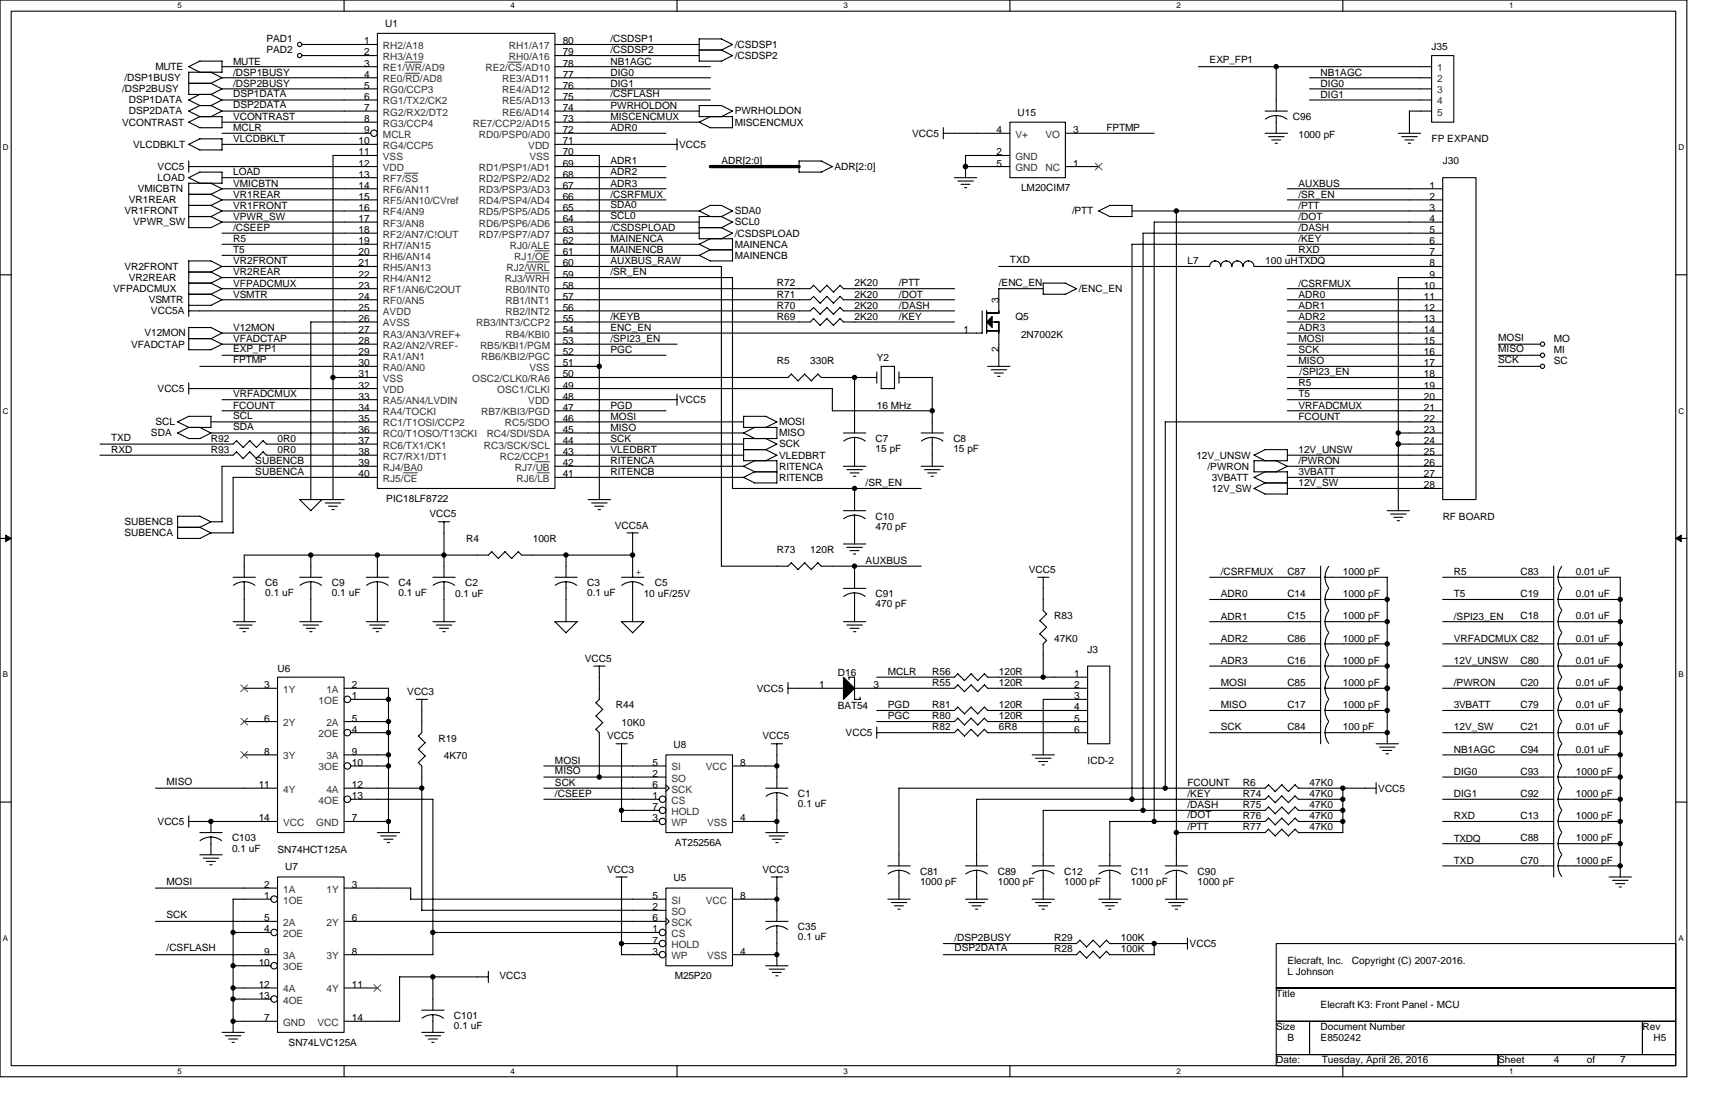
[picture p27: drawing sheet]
<svg xmlns="http://www.w3.org/2000/svg" width="432mm" height="279mm" viewBox="0 0 432 279" stroke-linecap="round" stroke-linejoin="round" font-family="sans-serif">
<defs><g id="words">
<g font-size="2.5">
<text x="67.1" y="10.6">PAD1</text>
<text x="91.7" y="11.2">1</text>
<text x="97" y="6.7">U1</text>
<text x="141.7" y="11.2">80</text>
<text x="153.7" y="10.6">/CSDSP1</text>
<text x="39.1" y="17.6">MUTE</text>
<text x="58.7" y="16.2">MUTE</text>
<text x="67.1" y="13.4">PAD2</text>
<text x="91.7" y="14">2</text>
<text x="91.7" y="16.8">3</text>
<text x="141.7" y="16.8">78</text>
<text x="141.7" y="14">79</text>
<text x="153.7" y="16.2">NB1AGC</text>
<text x="153.7" y="13.4">/CSDSP2</text>
<text x="185" y="14.8">/CSDSP2</text>
<text x="185" y="12">/CSDSP1</text>
<text x="304.6" y="16">EXP_FP1</text>
<text x="360.4" y="12.6">J35</text>
<text x="30.8" y="23.2">/DSP2BUSY</text>
<text x="31.3" y="20.4">/DSP1BUSY</text>
<text x="58.7" y="19">/DSP1BUSY</text>
<text x="58.7" y="21.8">/DSP2BUSY</text>
<text x="91.7" y="19.6">4</text>
<text x="91.7" y="22.4">5</text>
<text x="141.7" y="22.4">76</text>
<text x="141.7" y="19.6">77</text>
<text x="153.7" y="21.8">DIG1</text>
<text x="153.7" y="19">DIG0</text>
<text x="332.5" y="21.8">DIG0</text>
<text x="332.5" y="19">NB1AGC</text>
<text x="32.4" y="28.8">DSP2DATA</text>
<text x="32.4" y="26">DSP1DATA</text>
<text x="58.7" y="27.1">DSP2DATA</text>
<text x="58.7" y="24.3">DSP1DATA</text>
<text x="91.7" y="25.1">6</text>
<text x="91.7" y="27.9">7</text>
<text x="141.7" y="27.9">74</text>
<text x="141.7" y="25.1">75</text>
<text x="153.7" y="27.4">PWRHOLDON</text>
<text x="153.7" y="24.3">/CSFLASH</text>
<text x="185" y="28.8">PWRHOLDON</text>
<text x="256.2" y="29.1">U15</text>
<text x="332.5" y="24.6">DIG1</text>
<text x="30.8" y="31.6">VCONTRAST</text>
<text x="58.7" y="33">MCLR</text>
<text x="58.7" y="35.8">VLCDBKLT</text>
<text x="58.7" y="30.2">VCONTRAST</text>
<text x="91.7" y="30.7">8</text>
<text x="91.7" y="33.5">9</text>
<text x="141.7" y="33.5">72</text>
<text x="141.7" y="30.7">73</text>
<text x="153.7" y="33">ADR0</text>
<text x="153.7" y="30.2">MISCENCMUX</text>
<text x="185" y="31.6">MISCENCMUX</text>
<text x="229.7" y="34.4">VCC5</text>
<text x="250.9" y="33.5">4</text>
<text x="270.2" y="33.5">3</text>
<text x="278.6" y="33">FPTMP</text>
<text x="325.5" y="30.2">C96</text>
<text x="326.9" y="34.7">1000 pF</text>
<text x="360.4" y="35.8">FP EXPAND</text>
<text x="33.5" y="37.2">VLCDBKLT</text>
<text x="90.3" y="36.3">10</text>
<text x="90.3" y="39.1">11</text>
<text x="90.3" y="41.9">12</text>
<text x="141.7" y="41.9">69</text>
<text x="141.7" y="39.1">70</text>
<text x="141.7" y="36.3">71</text>
<text x="153.7" y="41.4">ADR1</text>
<text x="171" y="37.2">VCC5</text>
<text x="181.6" y="41.4">ADR[2:0]</text>
<text x="250.9" y="39.1">2</text>
<text x="250.9" y="41.9">5</text>
<text x="270.2" y="41.9">1</text>
<text x="363.2" y="41.4">J30</text>
<text x="39.7" y="42.8">VCC5</text>
<text x="39.7" y="45.6">LOAD</text>
<text x="58.7" y="44.2">LOAD</text>
<text x="58.7" y="47">VMICBTN</text>
<text x="90.3" y="44.7">13</text>
<text x="90.3" y="47.5">14</text>
<text x="141.7" y="47.5">67</text>
<text x="141.7" y="44.7">68</text>
<text x="153.7" y="47">ADR3</text>
<text x="153.7" y="44.2">ADR2</text>
<text x="210.1" y="42.8">ADR[2:0]</text>
<text x="326.9" y="47">AUXBUS</text>
<text x="359.9" y="47.5">1</text>
<text x="31.3" y="54">VR1FRONT</text>
<text x="32.4" y="51.2">VR1REAR</text>
<text x="34.7" y="48.4">VMICBTN</text>
<text x="58.7" y="52.6">VR1FRONT</text>
<text x="58.7" y="49.8">VR1REAR</text>
<text x="90.3" y="50.3">15</text>
<text x="90.3" y="53.1">16</text>
<text x="141.7" y="53.1">65</text>
<text x="141.7" y="50.3">66</text>
<text x="153.7" y="49.8">/CSRFMUX</text>
<text x="153.7" y="52.3">SDA0</text>
<text x="185" y="54">SDA0</text>
<text x="257.1" y="48.1">LM20CIM7</text>
<text x="269.9" y="54">/PTT</text>
<text x="326.9" y="52.6">/PTT</text>
<text x="326.9" y="49.8">/SR_EN</text>
<text x="359.9" y="50.3">2</text>
<text x="359.9" y="53.1">3</text>
<text x="33.5" y="56.7">VPWR_SW</text>
<text x="58.7" y="58.1">/CSEEP</text>
<text x="58.7" y="55.4">VPWR_SW</text>
<text x="90.3" y="55.9">17</text>
<text x="90.3" y="58.7">18</text>
<text x="141.7" y="58.7">63</text>
<text x="141.7" y="55.9">64</text>
<text x="153.7" y="58.1">/CSDSPLOAD</text>
<text x="153.7" y="55.1">SCL0</text>
<text x="185" y="59.5">/CSDSPLOAD</text>
<text x="185" y="56.7">SCL0</text>
<text x="326.9" y="55.4">/DOT</text>
<text x="326.9" y="58.1">/DASH</text>
<text x="359.9" y="55.9">4</text>
<text x="359.9" y="58.7">5</text>
<text x="58.7" y="63.7">T5</text>
<text x="58.7" y="60.9">R5</text>
<text x="90.3" y="61.5">19</text>
<text x="90.3" y="64.3">20</text>
<text x="141.7" y="64.3">61</text>
<text x="141.7" y="61.5">62</text>
<text x="153.7" y="63.7">MAINENCB</text>
<text x="153.7" y="60.9">MAINENCA</text>
<text x="185" y="65.1">MAINENCB</text>
<text x="185" y="62.3">MAINENCA</text>
<text x="326.9" y="60.9">/KEY</text>
<text x="326.9" y="63.7">RXD</text>
<text x="359.9" y="61.5">6</text>
<text x="359.9" y="64.3">7</text>
<text x="31.3" y="67.9">VR2FRONT</text>
<text x="32.4" y="70.7">VR2REAR</text>
<text x="58.7" y="66.5">VR2FRONT</text>
<text x="58.7" y="69.3">VR2REAR</text>
<text x="90.3" y="67.1">21</text>
<text x="90.3" y="69.8">22</text>
<text x="141.7" y="69.8">59</text>
<text x="141.7" y="67.1">60</text>
<text x="153.7" y="66.5">AUXBUS_RAW</text>
<text x="153.7" y="69.3">/SR_EN</text>
<text x="254.3" y="66.3">TXD</text>
<text x="299" y="66.5">L7</text>
<text x="318.5" y="66.5">100 uHTXDQ</text>
<text x="359.9" y="67.1">8</text>
<text x="359.9" y="69.8">9</text>
<text x="28.5" y="73.5">VFPADCMUX</text>
<text x="37.5" y="76.3">VSMTR</text>
<text x="58.7" y="74.9">VSMTR</text>
<text x="58.7" y="72.1">VFPADCMUX</text>
<text x="90.3" y="72.6">23</text>
<text x="90.3" y="75.4">24</text>
<text x="141.7" y="75.4">57</text>
<text x="141.7" y="72.6">58</text>
<text x="195.6" y="74.9">R71</text>
<text x="195.6" y="72.1">R72</text>
<text x="195.6" y="77.7">R70</text>
<text x="215.2" y="74.9">2K20</text>
<text x="215.2" y="72.1">2K20</text>
<text x="215.2" y="77.7">2K20</text>
<text x="226.3" y="74.9">/DOT</text>
<text x="226.3" y="72.1">/PTT</text>
<text x="226.3" y="77.7">/DASH</text>
<text x="251.5" y="76.3" transform="rotate(-90 251.5 76.3)">3</text>
<text x="251.5" y="72.1">/ENC_EN</text>
<text x="271.6" y="73.5">/ENC_EN</text>
<text x="326.9" y="74.9">ADR0</text>
<text x="326.9" y="72.1">/CSRFMUX</text>
<text x="326.9" y="77.7">ADR1</text>
<text x="358.5" y="72.6">10</text>
<text x="358.5" y="75.4">11</text>
<text x="38" y="79.1">VCC5A</text>
<text x="58.7" y="83.3">V12MON</text>
<text x="90.3" y="78.2">25</text>
<text x="90.3" y="81">26</text>
<text x="90.3" y="83.8">27</text>
<text x="141.7" y="83.8">54</text>
<text x="141.7" y="81">55</text>
<text x="141.7" y="78.2">56</text>
<text x="153.7" y="83.3">ENC_EN</text>
<text x="153.7" y="80.5">/KEYB</text>
<text x="195.6" y="80.5">R69</text>
<text x="215.2" y="80.5">2K20</text>
<text x="226.3" y="80.5">/KEY</text>
<text x="242.5" y="83.8">1</text>
<text x="255.7" y="80.5">Q5</text>
<text x="326.9" y="80.5">ADR2</text>
<text x="326.9" y="83.3">ADR3</text>
<text x="358.5" y="78.2">12</text>
<text x="358.5" y="81">13</text>
<text x="358.5" y="83.8">14</text>
<text x="33" y="87.5">VFADCTAP</text>
<text x="36.3" y="84.7">V12MON</text>
<text x="58.7" y="88.6">EXP_FP1</text>
<text x="58.7" y="86.1">VFADCTAP</text>
<text x="90.3" y="86.6">28</text>
<text x="90.3" y="89.4">29</text>
<text x="141.7" y="89.4">52</text>
<text x="141.7" y="86.6">53</text>
<text x="153.7" y="88.9">PGC</text>
<text x="153.7" y="86.1">/SPI23_EN</text>
<text x="251.5" y="88.7" transform="rotate(-90 251.5 88.7)">2</text>
<text x="257.1" y="85">2N7002K</text>
<text x="326.9" y="88.9">SCK</text>
<text x="326.9" y="86.1">MOSI</text>
<text x="358.5" y="86.6">15</text>
<text x="358.5" y="89.4">16</text>
<text x="377.2" y="88.6">MISO</text>
<text x="377.2" y="85.8">MOSI</text>
<text x="391.2" y="86.1">MO</text>
<text x="391.2" y="88.9">MI</text>
<text x="58.7" y="91.4">FPTMP</text>
<text x="90.3" y="92.2">30</text>
<text x="90.3" y="95">31</text>
<text x="141.7" y="95">50</text>
<text x="141.7" y="92.2">51</text>
<text x="195.6" y="91.7">R5</text>
<text x="204" y="91.7">330R</text>
<text x="220.7" y="90.8">Y2</text>
<text x="326.9" y="91.7">MISO</text>
<text x="327.2" y="94.5">/SPI23_EN</text>
<text x="358.5" y="92.2">17</text>
<text x="358.5" y="95">18</text>
<text x="377.2" y="91.4">SCK</text>
<text x="391.2" y="91.7">SC</text>
<text x="39.7" y="98.7">VCC5</text>
<text x="58.7" y="100.1">VRFADCMUX</text>
<text x="90.3" y="97.8">32</text>
<text x="90.3" y="100.6">33</text>
<text x="141.7" y="100.6">48</text>
<text x="141.7" y="97.8">49</text>
<text x="171" y="101.5">VCC5</text>
<text x="326.9" y="100.1">T5</text>
<text x="326.9" y="97.3">R5</text>
<text x="358.5" y="97.8">19</text>
<text x="358.5" y="100.6">20</text>
<text x="39.1" y="107">SCL</text>
<text x="58.7" y="102.8">FCOUNT</text>
<text x="58.7" y="105.4">SCL</text>
<text x="90.3" y="103.4">34</text>
<text x="90.3" y="106.2">35</text>
<text x="141.7" y="106.2">46</text>
<text x="141.7" y="103.4">47</text>
<text x="153.7" y="102.8">PGD</text>
<text x="153.7" y="105.6">MOSI</text>
<text x="196.2" y="107">MOSI</text>
<text x="220.7" y="102.8">16 MHz</text>
<text x="326.9" y="105.6">FCOUNT</text>
<text x="326.9" y="102.8">VRFADCMUX</text>
<text x="358.5" y="103.4">21</text>
<text x="358.5" y="106.2">22</text>
<text x="28" y="111">TXD</text>
<text x="38" y="109.8">SDA</text>
<text x="53.1" y="111.2">R92</text>
<text x="58.7" y="108.2">SDA</text>
<text x="69.9" y="111.2">0R0</text>
<text x="90.3" y="109">36</text>
<text x="90.3" y="111.8">37</text>
<text x="141.7" y="111.8">44</text>
<text x="141.7" y="109">45</text>
<text x="153.7" y="108.4">MISO</text>
<text x="153.7" y="111.2">SCK</text>
<text x="196.2" y="112.6">SCK</text>
<text x="196.2" y="109.8">MISO</text>
<text x="220.5" y="111.2">C7</text>
<text x="220.5" y="113.7">15 pF</text>
<text x="240" y="111.2">C8</text>
<text x="240" y="113.7">15 pF</text>
<text x="358.5" y="109">23</text>
<text x="358.5" y="111.8">24</text>
<text x="28" y="114">RXD</text>
<text x="53.1" y="114">R93</text>
<text x="64.3" y="119.6">SUBENCA</text>
<text x="64.3" y="116.8">SUBENCB</text>
<text x="69.9" y="114">0R0</text>
<text x="90.3" y="114.6">38</text>
<text x="90.3" y="117.3">39</text>
<text x="141.7" y="117.3">42</text>
<text x="141.7" y="114.6">43</text>
<text x="153.7" y="114">VLEDBRT</text>
<text x="153.7" y="116.8">RITENCA</text>
<text x="153.7" y="119.6">RITENCB</text>
<text x="196.2" y="118.2">RITENCA</text>
<text x="196.2" y="115.4">VLEDBRT</text>
<text x="301.2" y="115.4">12V_UNSW</text>
<text x="304" y="118.2">/PWRON</text>
<text x="326.9" y="119.6">3VBATT</text>
<text x="326.9" y="116.8">/PWRON</text>
<text x="326.9" y="114">12V_UNSW</text>
<text x="358.5" y="114.6">25</text>
<text x="358.5" y="117.3">26</text>
<text x="90.3" y="120.1">40</text>
<text x="141.7" y="120.1">41</text>
<text x="196.2" y="121">RITENCB</text>
<text x="218" y="122.4">/SR_EN</text>
<text x="305.1" y="121">3VBATT</text>
<text x="305.1" y="123.8">12V_SW</text>
<text x="326.9" y="122.4">12V_SW</text>
<text x="358.5" y="120.1">27</text>
<text x="358.5" y="122.9">28</text>
<text x="97.3" y="126.3">PIC18LF8722</text>
<text x="108.1" y="130.2">VCC5</text>
<text x="220.5" y="130.8">C10</text>
<text x="363.2" y="130.8">RF BOARD</text>
<text x="31.3" y="135">SUBENCA</text>
<text x="31.3" y="132.2">SUBENCB</text>
<text x="117.4" y="136.4">R4</text>
<text x="134.1" y="136.4">100R</text>
<text x="154.8" y="133">VCC5A</text>
<text x="220.5" y="133.3">470 pF</text>
<text x="195.6" y="139.2">R73</text>
<text x="204" y="139.2">120R</text>
<text x="218" y="142">AUXBUS</text>
<text x="66.8" y="147.6">C6</text>
<text x="83.6" y="147.6">C9</text>
<text x="100.3" y="147.6">C4</text>
<text x="117.1" y="147.6">C2</text>
<text x="147.8" y="147.6">C3</text>
<text x="160.1" y="144.8">+</text>
<text x="164.9" y="147.6">C5</text>
<text x="259" y="144.2">VCC5</text>
<text x="307.4" y="144.8">/CSRFMUX</text>
<text x="324.1" y="144.8">C87</text>
<text x="338.1" y="144.8">1000 pF</text>
<text x="366" y="144.8">R5</text>
<text x="382.8" y="144.8">C83</text>
<text x="396.8" y="144.8">0.01 uF</text>
<text x="66.8" y="150.1">0.1 uF</text>
<text x="83.6" y="150.1">0.1 uF</text>
<text x="100.3" y="150.1">0.1 uF</text>
<text x="114.6" y="150.3">0.1 uF</text>
<text x="147.8" y="150.1">0.1 uF</text>
<text x="162.1" y="150.3">10 uF/25V</text>
<text x="220.5" y="150.3">C91</text>
<text x="220.5" y="152.9">470 pF</text>
<text x="265.5" y="155.9">R83</text>
<text x="307.4" y="155.9">ADR1</text>
<text x="307.4" y="150.3">ADR0</text>
<text x="324.1" y="150.3">C14</text>
<text x="324.1" y="155.9">C15</text>
<text x="338.1" y="150.3">1000 pF</text>
<text x="338.1" y="155.9">1000 pF</text>
<text x="366" y="155.9">/SPI23_EN</text>
<text x="366" y="150.3">T5</text>
<text x="382.8" y="155.9">C18</text>
<text x="382.8" y="150.3">C19</text>
<text x="396.8" y="155.9">0.01 uF</text>
<text x="396.8" y="150.3">0.01 uF</text>
<text x="265.5" y="161.5">47K0</text>
<text x="307.4" y="161.5">ADR2</text>
<text x="324.1" y="161.5">C86</text>
<text x="338.1" y="161.5">1000 pF</text>
<text x="366" y="161.5">VRFADCMUX C82</text>
<text x="396.8" y="161.5">0.01 uF</text>
<text x="147.3" y="166.6">VCC5</text>
<text x="273.8" y="164.3">J3</text>
<text x="307.4" y="167.1">ADR3</text>
<text x="324.1" y="167.1">C16</text>
<text x="338.1" y="167.1">1000 pF</text>
<text x="366" y="167.1">12V_UNSW</text>
<text x="382.8" y="167.1">C80</text>
<text x="396.8" y="167.1">0.01 uF</text>
<text x="66.5" y="173.2">3</text>
<text x="69.9" y="169.1">U6</text>
<text x="88.6" y="173.2">2</text>
<text x="206.2" y="173.2">1</text>
<text x="211" y="170.2">D16</text>
<text x="219.9" y="173.2">3</text>
<text x="223.5" y="169.9">MCLR</text>
<text x="234.7" y="169.9">R56</text>
<text x="234.7" y="172.7">R55</text>
<text x="251.5" y="169.9">120R</text>
<text x="251.5" y="172.7">120R</text>
<text x="270.5" y="170.4">1</text>
<text x="270.5" y="173.2">2</text>
<text x="307.4" y="172.7">MOSI</text>
<text x="324.1" y="172.7">C85</text>
<text x="338.1" y="172.7">1000 pF</text>
<text x="366" y="172.7">/PWRON</text>
<text x="382.8" y="172.7">C20</text>
<text x="396.8" y="172.7">0.01 uF</text>
<text x="88.6" y="176">1</text>
<text x="102.6" y="174.9">VCC3</text>
<text x="155.1" y="178.3">R44</text>
<text x="190.6" y="174.1">VCC5</text>
<text x="211" y="178.6">BAT54</text>
<text x="223.5" y="178.3">PGD</text>
<text x="234.7" y="178.3">R81</text>
<text x="251.5" y="178.3">120R</text>
<text x="270.5" y="176">3</text>
<text x="270.5" y="178.8">4</text>
<text x="307.4" y="178.3">MISO</text>
<text x="324.1" y="178.3">C17</text>
<text x="338.1" y="178.3">1000 pF</text>
<text x="366" y="178.3">3VBATT</text>
<text x="382.8" y="178.3">C79</text>
<text x="396.8" y="178.3">0.01 uF</text>
<text x="66.5" y="181.6">6</text>
<text x="88.6" y="181.6">5</text>
<text x="88.6" y="184.4">4</text>
<text x="156.5" y="182.8">10K0</text>
<text x="212.9" y="185.3">VCC5</text>
<text x="223.5" y="181.1">PGC</text>
<text x="234.7" y="181.1">R80</text>
<text x="234.7" y="183.9">R82</text>
<text x="251.5" y="181.1">120R</text>
<text x="251.5" y="183.9">6R8</text>
<text x="270.5" y="181.6">5</text>
<text x="270.5" y="184.4">6</text>
<text x="307.4" y="183.9">SCK</text>
<text x="324.1" y="183.9">C84</text>
<text x="338.1" y="183.9">100 pF</text>
<text x="366" y="183.9">12V_SW</text>
<text x="382.8" y="183.9">C21</text>
<text x="396.8" y="183.9">0.01 uF</text>
<text x="66.5" y="190">8</text>
<text x="88.6" y="190">9</text>
<text x="110.4" y="186.7">R19</text>
<text x="111.8" y="191.1">4K70</text>
<text x="152.8" y="186.1">VCC5</text>
<text x="169.6" y="188.3">U8</text>
<text x="192" y="186.1">VCC5</text>
<text x="366" y="189.5">NB1AGC</text>
<text x="382.8" y="189.5">C94</text>
<text x="396.8" y="189.5">0.01 uF</text>
<text x="41.9" y="197.6">MISO</text>
<text x="88.6" y="192.8">10</text>
<text x="139.7" y="192.3">MOSI</text>
<text x="139.7" y="197.8">SCK</text>
<text x="139.7" y="194.8">MISO</text>
<text x="164.3" y="195.6">2</text>
<text x="164.3" y="192.8">5</text>
<text x="186.4" y="192.8">8</text>
<text x="273.8" y="192.3">ICD-2</text>
<text x="299" y="197.8">FCOUNT</text>
<text x="312.9" y="197.8">R6</text>
<text x="329.7" y="197.8">47K0</text>
<text x="366" y="195.1">DIG0</text>
<text x="382.8" y="195.1">C93</text>
<text x="396.8" y="195.1">1000 pF</text>
<text x="65.1" y="198.4">11</text>
<text x="88.6" y="198.4">12</text>
<text x="88.6" y="201.2">13</text>
<text x="139.7" y="200.6">/CSEEP</text>
<text x="164.3" y="201.2">1</text>
<text x="164.3" y="198.4">6</text>
<text x="164.3" y="204">7</text>
<text x="200.9" y="200.6">C1</text>
<text x="200.9" y="203.2">0.1 uF</text>
<text x="299" y="200.6">/KEY</text>
<text x="299" y="203.4">/DASH</text>
<text x="312.9" y="203.4">R75</text>
<text x="312.9" y="200.6">R74</text>
<text x="329.7" y="203.4">47K0</text>
<text x="329.7" y="200.6">47K0</text>
<text x="347" y="199.2">VCC5</text>
<text x="366" y="200.6">DIG1</text>
<text x="382.8" y="200.6">C92</text>
<text x="396.8" y="200.6">1000 pF</text>
<text x="39.7" y="207.6">VCC5</text>
<text x="65.1" y="206.8">14</text>
<text x="88.6" y="206.8">7</text>
<text x="164.3" y="206.8">3</text>
<text x="186.4" y="206.8">4</text>
<text x="299" y="209">/PTT</text>
<text x="299" y="206">/DOT</text>
<text x="312.9" y="206.2">R76</text>
<text x="312.9" y="209">R77</text>
<text x="329.7" y="206.2">47K0</text>
<text x="329.7" y="209">47K0</text>
<text x="366" y="206.2">RXD</text>
<text x="382.8" y="206.2">C13</text>
<text x="396.8" y="206.2">1000 pF</text>
<text x="58.4" y="211.8">C103</text>
<text x="58.4" y="214.3">0.1 uF</text>
<text x="69.9" y="214.6">SN74HCT125A</text>
<text x="169.9" y="212.9">AT25256A</text>
<text x="366" y="211.8">TXDQ</text>
<text x="382.8" y="211.8">C88</text>
<text x="396.8" y="211.8">1000 pF</text>
<text x="71.8" y="219.1">U7</text>
<text x="152.8" y="219.6">VCC3</text>
<text x="169.6" y="221.9">U5</text>
<text x="192" y="219.6">VCC3</text>
<text x="231.6" y="220.2">C81</text>
<text x="251.2" y="220.2">C89</text>
<text x="268" y="220.2">C12</text>
<text x="284.7" y="220.2">C11</text>
<text x="301.5" y="220.2">C90</text>
<text x="366" y="217.4">TXD</text>
<text x="382.8" y="217.4">C70</text>
<text x="396.8" y="217.4">1000 pF</text>
<text x="41.9" y="222.7">MOSI</text>
<text x="66.5" y="226.3">1</text>
<text x="66.5" y="223.5">2</text>
<text x="88.6" y="223.5">3</text>
<text x="164.3" y="226.3">5</text>
<text x="186.4" y="226.3">8</text>
<text x="231.6" y="222.7">1000 pF</text>
<text x="251.2" y="222.7">1000 pF</text>
<text x="268" y="222.7">1000 pF</text>
<text x="284.7" y="222.7">1000 pF</text>
<text x="301.5" y="222.7">1000 pF</text>
<text x="41.9" y="231.1">SCK</text>
<text x="66.5" y="231.9">5</text>
<text x="88.6" y="231.9">6</text>
<text x="164.3" y="229.1">2</text>
<text x="164.3" y="231.9">6</text>
<text x="41.9" y="239.5">/CSFLASH</text>
<text x="66.5" y="234.7">4</text>
<text x="164.3" y="234.7">1</text>
<text x="164.3" y="237.5">7</text>
<text x="200.9" y="234.2">C35</text>
<text x="200.9" y="236.7">0.1 uF</text>
<text x="240.3" y="237">/DSP2BUSY</text>
<text x="240.3" y="239.5">DSP2DATA</text>
<text x="265.5" y="239.8">R28</text>
<text x="265.5" y="237">R29</text>
<text x="282.2" y="239.8">100K</text>
<text x="282.2" y="237">100K</text>
<text x="299.5" y="238.4">VCC5</text>
<text x="65.1" y="243.1">10</text>
<text x="66.5" y="240.3">9</text>
<text x="88.6" y="240.3">8</text>
<text x="164.3" y="240.3">3</text>
<text x="186.4" y="240.3">4</text>
<text x="324.1" y="242.5">Elecraft, Inc.</text>
<text x="324.1" y="245.3">L Johnson</text>
<text x="340.4" y="242.5">Copyright (C) 2007-2016.</text>
<text x="65.1" y="248.7">12</text>
<text x="65.1" y="251.5">13</text>
<text x="88.6" y="248.7">11</text>
<text x="125.8" y="246.5">VCC3</text>
<text x="169.9" y="246.5">M25P20</text>
<text x="321.3" y="250.9">Title</text>
<text x="66.5" y="257">7</text>
<text x="88.6" y="257">14</text>
<text x="114.3" y="256.5">C101</text>
<text x="332.5" y="253.7">Elecraft K3: Front Panel - MCU</text>
<text x="72.7" y="263.2">SN74LVC125A</text>
<text x="114.3" y="259">0.1 uF</text>
<text x="321.3" y="259.3">Size</text>
<text x="324.1" y="262.1">B</text>
<text x="332.5" y="259.3">Document Number</text>
<text x="332.5" y="262.1">E850242</text>
<text x="413.5" y="259.3">Rev</text>
<text x="416.3" y="262.1">H5</text>
<text x="321.3" y="267.7">Date:</text>
<text x="332.8" y="267.7">Tuesday, April 26, 2016</text>
<text x="377.2" y="267.7">Sheet</text>
<text x="391.2" y="267.7">4</text>
<text x="399.6" y="267.7">of</text>
<text x="407.9" y="267.7">7</text>
</g>
<g font-size="2.5" fill="#333">
<text x="96.4" y="12.3">RH2/A18</text>
<text x="96.4" y="15.1">RH3/A19</text>
<text x="96.4" y="17.9">RE1/WR/AD9</text>
<text x="122.3" y="17.9">RE2/CS/AD10</text>
<text x="128.1" y="15.1">RH0/A16</text>
<text x="128.1" y="12.3">RH1/A17</text>
<text x="361.8" y="17.9">1</text>
<text x="96.4" y="20.7">RE0/RD/AD8</text>
<text x="96.4" y="23.5">RG0/CCP3</text>
<text x="126.4" y="23.5">RE4/AD12</text>
<text x="126.4" y="20.7">RE3/AD11</text>
<text x="361.8" y="20.7">2</text>
<text x="361.8" y="23.5">3</text>
<text x="96.4" y="26.3">RG1/TX2/CK2</text>
<text x="96.4" y="29.1">RG2/RX2/DT2</text>
<text x="126.4" y="29.1">RE6/AD14</text>
<text x="126.4" y="26.3">RE5/AD13</text>
<text x="361.8" y="26.3">4</text>
<text x="361.8" y="29.1">5</text>
<text x="96.4" y="31.9">RG3/CCP4</text>
<text x="96.4" y="34.7">MCLR</text>
<text x="119" y="31.9">RE7/CCP2/AD15</text>
<text x="120.6" y="34.7">RD0/PSP0/AD0</text>
<text x="255.7" y="34.7">V+</text>
<text x="263.2" y="34.7">VO</text>
<text x="96.4" y="37.5">RG4/CCP5</text>
<text x="96.4" y="40.3">VSS</text>
<text x="133" y="37.5">VDD</text>
<text x="133.3" y="40.3">VSS</text>
<text x="255.7" y="40.3">GND</text>
<text x="96.4" y="43.1">VDD</text>
<text x="96.4" y="45.8">RF7/SS</text>
<text x="120.6" y="45.8">RD2/PSP2/AD2</text>
<text x="120.6" y="43.1">RD1/PSP1/AD1</text>
<text x="255.7" y="43.1">GND</text>
<text x="263.2" y="43.1">NC</text>
<text x="96.4" y="48.6">RF6/AN11</text>
<text x="96.4" y="51.4">RF5/AN10/CVref</text>
<text x="120.6" y="51.4">RD4/PSP4/AD4</text>
<text x="120.6" y="48.6">RD3/PSP3/AD3</text>
<text x="96.4" y="54.2">RF4/AN9</text>
<text x="96.4" y="57">RF3/AN8</text>
<text x="96.4" y="59.8">RF2/AN7/C!OUT</text>
<text x="120.6" y="59.8">RD7/PSP7/AD7</text>
<text x="120.6" y="57">RD6/PSP6/AD6</text>
<text x="120.6" y="54.2">RD5/PSP5/AD5</text>
<text x="96.4" y="62.6">RH7/AN15</text>
<text x="96.4" y="65.4">RH6/AN14</text>
<text x="128.4" y="62.6">RJ0/ALE</text>
<text x="129.5" y="65.4">RJ1/OE</text>
<text x="96.4" y="68.2">RH5/AN13</text>
<text x="96.4" y="71">RH4/AN12</text>
<text x="127.1" y="71">RJ3/WRH</text>
<text x="127.5" y="68.2">RJ2/WRL</text>
<text x="96.4" y="73.8">RF1/AN6/C2OUT</text>
<text x="96.4" y="76.6">RF0/AN5</text>
<text x="127.3" y="76.6">RB1/INT1</text>
<text x="127.3" y="73.8">RB0/INT0</text>
<text x="96.4" y="79.4">AVDD</text>
<text x="96.4" y="82.2">AVSS</text>
<text x="119.9" y="82.2">RB3/INT3/CCP2</text>
<text x="127.3" y="79.4">RB2/INT2</text>
<text x="96.4" y="85">RA3/AN3/VREF+</text>
<text x="96.4" y="87.8">RA2/AN2/VREF-</text>
<text x="120.9" y="87.8">RB5/KBI1/PGM</text>
<text x="127.3" y="85">RB4/KBI0</text>
<text x="96.4" y="90.5">RA1/AN1</text>
<text x="96.4" y="93.3">RA0/AN0</text>
<text x="121.1" y="90.6">RB6/KBI2/PGC</text>
<text x="133.3" y="93.3">VSS</text>
<text x="96.4" y="96.1">VSS</text>
<text x="96.4" y="98.9">VDD</text>
<text x="96.4" y="101.7">RA5/AN4/LVDIN</text>
<text x="118.9" y="96.1">OSC2/CLK0/RA6</text>
<text x="125.2" y="98.9">OSC1/CLKI</text>
<text x="133" y="101.7">VDD</text>
<text x="96.4" y="104.5">RA4/TOCKI</text>
<text x="96.4" y="107.3">RC1/T1OSI/CCP2</text>
<text x="121.1" y="104.5">RB7/KBI3/PGD</text>
<text x="127.1" y="107.3">RC5/SDO</text>
<text x="96.4" y="110.1">RC0/T1OSO/T13CKI</text>
<text x="96.4" y="112.9">RC6/TX1/CK1</text>
<text x="121.8" y="112.9">RC3/SCK/SCL</text>
<text x="122.5" y="110.1">RC4/SDI/SDA</text>
<text x="96.4" y="115.7">RC7/RX1/DT1</text>
<text x="96.4" y="118.5">RJ4/BA0</text>
<text x="125.9" y="115.7">RC2/CCP1</text>
<text x="129.6" y="118.5">RJ7/UB</text>
<text x="96.4" y="121.3">RJ5/CE</text>
<text x="130.1" y="121.3">RJ6/LB</text>
<text x="71.3" y="174.4">1Y</text>
<text x="80.2" y="177.2">1OE</text>
<text x="82.2" y="174.4">1A</text>
<text x="71.3" y="182.8">2Y</text>
<text x="80.2" y="185.5">2OE</text>
<text x="82.2" y="182.8">2A</text>
<text x="71.3" y="191.1">3Y</text>
<text x="82.2" y="191.1">3A</text>
<text x="80.2" y="193.9">3OE</text>
<text x="169.1" y="196.7">SO</text>
<text x="169.1" y="193.9">SI</text>
<text x="177.7" y="193.9">VCC</text>
<text x="71.3" y="199.5">4Y</text>
<text x="80.2" y="202.3">4OE</text>
<text x="82.2" y="199.5">4A</text>
<text x="169.1" y="202.3">CS</text>
<text x="169.1" y="199.5">SCK</text>
<text x="71.3" y="207.9">VCC</text>
<text x="79.6" y="207.9">GND</text>
<text x="169.1" y="207.9">WP</text>
<text x="169.1" y="205.1">HOLD</text>
<text x="178" y="207.9">VSS</text>
<text x="71.3" y="227.5">1OE</text>
<text x="71.3" y="224.7">1A</text>
<text x="82.2" y="224.7">1Y</text>
<text x="169.1" y="227.5">SI</text>
<text x="177.7" y="227.5">VCC</text>
<text x="71.3" y="233">2A</text>
<text x="82.2" y="233">2Y</text>
<text x="169.1" y="230.3">SO</text>
<text x="169.1" y="233">SCK</text>
<text x="71.3" y="235.8">2OE</text>
<text x="169.1" y="235.8">CS</text>
<text x="169.1" y="238.6">HOLD</text>
<text x="71.3" y="241.4">3A</text>
<text x="71.3" y="244.2">3OE</text>
<text x="82.2" y="241.4">3Y</text>
<text x="169.1" y="241.4">WP</text>
<text x="178" y="241.4">VSS</text>
<text x="71.3" y="249.8">4A</text>
<text x="82.2" y="249.8">4Y</text>
<text x="71.3" y="252.6">4OE</text>
<text x="71.3" y="258.2">GND</text>
<text x="79.9" y="258.2">VCC</text>
</g>
<g font-size="2">
<text x="44.7" y="2.1">5</text>
<text x="128.5" y="2.1">4</text>
<text x="212.4" y="2.1">3</text>
<text x="296.2" y="2.1">2</text>
<text x="380" y="2.1">1</text>
<text x=".7" y="37.8">D</text>
<text x="422.6" y="37.8">D</text>
<text x=".7" y="104.1">C</text>
<text x="422.6" y="104.1">C</text>
<text x=".7" y="170.5">B</text>
<text x="422.6" y="170.5">B</text>
<text x=".7" y="236.9">A</text>
<text x="422.6" y="236.9">A</text>
<text x="44.7" y="270.3">5</text>
<text x="128.5" y="270.3">4</text>
<text x="212.4" y="270.3">3</text>
<text x="296.2" y="270.3">2</text>
<text x="380" y="270.3">1</text>
</g>
</g></defs>
<path d="M0 0h424.7v271h-424.7zM2.8 2.8h419.1v265.4h-419.1z" fill="none" stroke="#000" stroke-width=".28"/>
<g fill="#fff">
<path d="M44.7 .3h1.1v2.2h-1.1z"/>
<path d="M44.7 268.5h1.1v2.3h-1.1z"/>
</g>
<path d="M86.6 0v2.8M86.6 268.2v2.8" fill="none" stroke="#000" stroke-width=".28"/>
<g fill="#fff">
<path d="M128.5 .3h1.2v2.2h-1.2z"/>
<path d="M128.5 268.5h1.2v2.3h-1.2z"/>
</g>
<path d="M170.5 0v2.8M170.5 268.2v2.8" fill="none" stroke="#000" stroke-width=".28"/>
<g fill="#fff">
<path d="M212.4 .3h1.1v2.2h-1.1z"/>
<path d="M212.4 268.5h1.1v2.3h-1.1z"/>
</g>
<path d="M254.3 0v2.8M254.3 268.2v2.8" fill="none" stroke="#000" stroke-width=".28"/>
<g fill="#fff">
<path d="M296.2 .3h1.1v2.2h-1.1z"/>
<path d="M296.2 268.5h1.1v2.3h-1.1z"/>
</g>
<path d="M338.1 0v2.8M338.1 268.2v2.8" fill="none" stroke="#000" stroke-width=".28"/>
<g fill="#fff">
<path d="M380 .3h1.1v2.2h-1.1z"/>
<path d="M380 268.5h1.1v2.3h-1.1z"/>
<path d="M.7 36h1.5v2.2h-1.5z"/>
<path d="M422.6 36h1.5v2.2h-1.5z"/>
<path d="M.7 102.3h1.5v2.3h-1.5z"/>
<path d="M422.6 102.3h1.5v2.3h-1.5z"/>
</g>
<path d="M0 69.2h2.8M421.9 69.2h2.8" fill="none" stroke="#000" stroke-width=".28"/>
<g fill="#fff">
<path d="M.7 168.7h1.4v2.2h-1.4z"/>
<path d="M422.6 168.7h1.3v2.2h-1.3z"/>
</g>
<path d="M0 135.5h2.8M421.9 135.5h2.8" fill="none" stroke="#000" stroke-width=".28"/>
<path d="M1.4 134.7l1.4 .8-1.4 .8zM421.9 135.5l1.4-.8v1.6z" fill="#000" stroke="#000" stroke-width=".25"/>
<g fill="#fff">
<path d="M.7 235.1h1.4v2.2h-1.4z"/>
<path d="M422.6 235.1h1.4v2.2h-1.4z"/>
</g>
<g fill="none" stroke="#000" stroke-width=".28">
<path d="M47.5 16.8l2.8 1.4M50.3 15.4h5.6v2.8h-8.4v5.6h5.6l2.8 1.4M50.3 15.4l-2.8 1.4M53.1 18.2l2.8 1.4M55.9 16.8h39.1M55.9 19.6h39.1M55.9 19.6l-2.8 1.4M76 11.2h19M76 14h19M95 8.4h44.7v114.6h-44.7zM139.7 11.2h36.4M139.7 16.8h39.2"/>
<path d="M139.7 19.6h39.2M139.7 14h36.4M176 15.4h5.6M176 12.6h5.7l2.7 1.4M176 9.8v5.6M176 9.8h5.6l2.8 1.4-2.8 1.4M184.4 14l-2.8 1.4M301.8 16.8h58.6M321.3 16.8v11.2M329.7 19.6h30.7M360.4 14h5.6v16.8h-5.6zM47.5 25.1l2.8 1.5h2.8l2.8 1.4"/>
<path d="M47.5 21h5.6l2.8 1.4M50.3 26.5l-2.8 1.4 2.8 1.5h5.6v2.8h-5.6l-2.8-1.5M50.3 34.9l-2.8 1.4 2.8 1.4 5.6 .1v-2.9h-5.6M50.3 29.3l-2.8 1.5M50.3 23.7l-2.8 1.5M55.9 33.5h37.4M55.9 36.3h39.1M55.9 25.2h39.1M55.9 30.8h39.1M55.9 25.2l-2.8 1.4M95 22.4h-39.1l-2.8 1.4M95 28h-39.1l-2.8 1.4"/>
<path d="M95 39.1h-11.2v86.7M139.7 33.5h28M139.7 36.3h30.8M139.7 22.4h39.2M139.7 25.2h39.1M139.7 28h36.4M139.7 39.1h11.2M150.9 39.1v86.7M170.5 34.9v2.9M176 29.4h8.4v2.8h-5.6l-2.8-1.5M178.9 29.3l-2.8 1.5h-36.4M184.4 28l-2.8 1.4"/>
<path d="M184.4 28l-2.7-1.4-5.7-.1v2.9M237.5 33.5h16.8M237.5 32.1v2.8M254.3 30.8h13.9v13.9h-13.9zM254.3 39.1h-11.2v5.6M268.2 33.5h22.4M318.5 33.5h5.6M318.5 28h5.6M318.6 30l1.3-.7 1.4-.2 1.5 .2 1.2 .7M319.4 34.4h3.9M320.2 35.2h2.3M321.1 36.1h.5"/>
<path d="M321.3 29.1v4.4M329.7 22.4h30.7M329.7 25.2h30.7M352.1 33.5h5.6M352.9 34.4h3.9M353.7 35.2h2.3M354.6 36.1h.6M360.4 28h-5.5v5.6M47.5 48.9h5.6l2.8 1.4M47.5 51.7h5.6l2.8 1.4M47.5 54.5h5.6l2.8 1.4M47.5 44.7l2.8 1.4"/>
<path d="M47.5 40.5v2.8M47.5 46.1v11.2h5.6M47.5 41.9h47.5M50.3 43.3h5.6v2.8h-8.4M50.3 43.3l-2.8 1.4M53.1 46.1l2.8 1.4M55.9 44.7h39.1M55.9 47.5h39.1M55.9 53.1h39.1M55.9 55.9h39.1M55.9 58.7h39.1M55.9 55.9l-2.8 1.4"/>
<path d="M55.9 47.5l-2.8 1.4M55.9 53.1l-2.8 1.4M95 50.3h-39.1l-2.8 1.4M139.7 41.9h28M139.7 44.7h28M139.7 47.5h28M139.7 50.3h28M139.7 55.9h36.4M139.7 58.7h36.4M176 57.3h5.7l2.7 1.4M176 53.1l2.8 1.4M178.8 51.7h2.9l2.7 1.4-2.8 1.4"/>
<path d="M178.9 51.7l-2.8 1.4h-36.4M181.6 57.3l2.8-1.4-2.7-1.4h-5.7v5.6M184.4 58.7l-2.8 1.4M209.6 41.9l-2.8 1.4M209.6 42l-2.8-1.5h-5.6v2.8h5.6M240.3 44.7h5.6M241.2 45.6h3.9M242 46.4h2.2M242.8 47.2h.6M243.1 41.9h11.2M268.2 41.9h8.4M279.4 51.7h5.6v2.8h-5.6l-2.8-1.4"/>
<path d="M279.4 51.7l-2.8 1.4M285 53.1h78.2M296.2 53.1v164.9M324.1 47.5h39.1M324.1 50.3h39.1M363.2 44.7h8.4v81.1h-8.4zM363.2 55.9h-72.6v150.9M363.2 58.7h-75.4v145.3M47.5 68.5h5.6l2.8 1.4M47.5 71.3h5.6l2.8 1.4M47.5 74.1h5.6l2.8 1.4M47.5 76.9h5.6"/>
<path d="M47.5 78.3h47.5M55.9 75.5h39.1M55.9 67.1h39.1M55.9 61.5h39.1M55.9 64.3h39.1M55.9 69.9h39.1M55.9 67.1l-2.8 1.4M55.9 75.5l-2.8 1.4M55.9 69.9l-2.8 1.4M55.9 67.1l-2.8-1.4h-5.6v14M95 72.7h-39.1l-2.8 1.4M139.7 67.1h41.9v75.4h16.8l.9-.9"/>
<path d="M139.7 75.5h64.3l.9-.9 1.6 1.7M139.7 69.9h44.7v53.1M176 64.3l2.8 1.4h5.6M176 60.1h8.4v5.6M176 61.5l2.8 1.4h5.6M178.9 60.1l-2.8 1.4h-36.4M178.9 62.9l-2.8 1.4h-36.4M204.9 77.4l-.9 .9h-64.3M208.2 74.6l1.7 1.7M208.2 74.6l-1.7 1.7M208.2 71.8l-1.7 1.7-1.6-1.7-.9 .9h-64.3M208.2 77.4l-1.7 1.7-1.7-1.7"/>
<path d="M211.5 74.6l.9 .9h27.9M211.5 71.8l.9 .9M211.5 77.4l.9 .9M211.5 74.6l-1.7 1.7M211.5 71.8l-1.6 1.7-1.7-1.7M211.5 77.4l-1.6 1.7-1.7-1.7M212.4 78.3h27.9M212.4 72.7h27.9M247.3 78.2v5.6h-107.6M248.4 78.3v5.6M251.5 67.1h53.1M262.6 74.1h5.6"/>
<path d="M262.7 72.7h-11.2v6.1h-3.1M271 72.7l-2.8 1.4M271.1 72.7l-2.8-1.4-5.6-.1v2.9M304.6 67.1a1.37 1.37 0 0 1 1.3-1.4h.1a1.4 1.4 0 0 1 1.4 1.4 1.37 1.37 0 0 1 1.3-1.4h.1a1.4 1.4 0 0 1 1.4 1.4 1.37 1.37 0 0 1 1.3-1.4h.1a1.4 1.4 0 0 1 1.3 1.4 1.37 1.37 0 0 1 1.4-1.4 1.4 1.4 0 0 1 1.4 1.4M315.7 67.1h47.5M324.1 78.3h39.1M324.1 75.5h39.1M324.1 72.7h39.1M324.1 64.3h39.1M363.2 61.5h-78.2v139.7M363.2 69.9h-11.1v58.7M47.5 85.2h5.6l2.8 1.5"/>
<path d="M47.5 82.4v5.6h5.6M47.5 96.4v2.8M47.5 97.8h47.5M47.5 82.4h5.6l2.8 1.5M50.3 92.2h44.7M55.9 83.8h39.1M55.9 89.4h39.1M55.9 83.8l-2.8 1.5M83.8 95h11.2M95 81h-16.7v44.8M95 86.6h-39.1l-2.8 1.5M139.7 92.2h11.2"/>
<path d="M139.7 97.8h69.9M139.7 86.6h30.8M139.7 89.4h28M170.5 99.2v2.8M199.3 94.1l-.9 .9h-58.7M202.6 94.2l1.7 1.7 1.6-1.7 .9 .8h13.9M202.6 94.1l-1.7 1.8-1.7-1.7M208.2 80.2l-1.7 1.7-1.6-1.7-.9 .8h-64.3M209.6 97.8v5.6h25.1M211.5 80.2l.9 .8h27.9M211.5 80.2l-1.6 1.7-1.7-1.7M215.2 95v14"/>
<path d="M220.7 93.6v2.8M221.8 92.2h3.4v5.6h-3.3v-5.6M226.3 93.6v2.8M226.3 95h8.4v14M248.4 83.3h3.1M248.7 92.2h5.6M249.5 93.1h3.9M249.8 81h1.7M250.3 93.9h2.3M251.2 94.7h.6M251.5 81v11.2M324.1 92.2h39.1"/>
<path d="M324.1 97.8h39.1M324.1 81h39.1M324.1 83.8h39.1M324.1 95h39.1M324.1 86.6h39.1M324.1 89.4h39.1M377.2 92.2h10.7M377.2 86.6h10.7M377.2 89.4h10.7M25.2 111.8h33.5l.9-.9 1.6 1.7M44.7 109l2.8 1.4h2.8l2.8-1.4h41.9M44.7 106.2l2.8 1.4"/>
<path d="M44.7 106.2l2.8-1.4h5.6v2.8M47.5 107.6h5.6M47.5 107.6l-2.8 1.4M50.3 107.6l2.8 1.4M53.1 106.2h41.9M55.9 100.6h39.1M55.9 103.4h39.1M59.6 113.7l-.9 .9h-33.5M61.2 112.6l1.7-1.7 1.7 1.7M62.9 113.7l-1.7 1.7-1.7-1.7M66.2 110.9l.9 .9h27.9M66.2 113.7l.9 .9"/>
<path d="M66.3 110.9l-1.7 1.7M66.3 113.7l-1.7 1.7-1.7-1.7M67.1 114.6h27.9M95 117.4h-39.1v14l-2.8-.1M139.7 117.4h47.5M139.7 100.6h30.8M139.7 111.8h47.5M139.7 109h47.5M139.7 114.6h47.5M139.7 103.4h28M139.7 106.2h47.5M187.2 117.3l2.8 1.5-2.8 1.4 2.8 1.4"/>
<path d="M187.2 113.2h5.6M187.2 110.4v5.6h8.4v5.6M190 118.8h5.6M190 116l-2.8 1.4M190 107.6l-2.8 1.4 2.8 1.4M192.8 107.6l2.8-1.4-2.8-1.4h-5.6v2.8h8.4v2.8h-8.4M192.8 110.4l2.8 1.4-2.8 1.4M192.8 113.2l2.8 1.4M195.6 114.6l-2.8 1.4M212.4 117.4h5.6M212.4 109h5.6M212.4 111l1.3-.7 1.4-.2 1.5 .2 1.2 .7"/>
<path d="M213.2 118.2h3.9M214 119h2.3M214.9 119.9h.6M215.2 110.1v7.3M231.9 117.4h5.6M231.9 109h5.6M232 111l1.3-.7 1.4-.2 1.4 .2 1.3 .7M232.8 118.2h3.9M233.6 119h2.2M234.4 119.9h.6M234.7 110.1v7.3M318.6 118.7l-2.9 1.5 2.8 1.4-2.8 1.4 2.8 1.4"/>
<path d="M321.3 116l2.8 1.4M324.1 100.6h39.1M324.1 114.6h39.1M324.1 103.4h39.1M324.1 116h-8.4v2.8h8.4M324.1 113.2v2.8M324.1 118.8v5.6h-5.6M324.1 113.2h-5.6l-2.8 1.4 2.8 1.4M352.1 111.8h11.1M352.1 109h11.1M363.2 117.4h-39.1l-2.8 1.4M363.2 106.2h-69.8v92.2"/>
<path d="M44.7 132.7h5.6M44.7 135.5h5.6M50.3 129.9l2.8 1.5M50.3 129.9h-5.6v5.6M53.1 134.1h5.6M53.1 131.3l-2.8 1.4 2.8 1.5M53.1 134.1l-2.8 1.5M75.4 125.7l2.9 2.8M75.5 125.8h11.2M78.3 139.7v5.6M81 125.8l-2.8 2.8M81.9 126.6h3.9"/>
<path d="M82.7 127.4h2.3M83.6 128.3h.5M95 139.7v5.6M95 120.2h-36.3v14M110.4 131.3h2.8M111.8 131.3v14M139.7 120.2h47.5M142.5 139.7v5.6M148.1 125.8h5.6M148.9 126.6h4M149.8 127.4h2.2M150.6 128.3h.6"/>
<path d="M157.9 134.1h2.8M159.3 134.1v11.2M159.3 139.7h-27.9l-.9-.8-1.7 1.7M184.4 123h47.5M190 121.6h5.6M212.4 128.5h5.6M212.4 136.9h5.6M212.4 130.6l1.3-.7 1.4-.2 1.5 .2 1.2 .7M213.2 137.8h3.9M214 138.6h2.3M214.9 139.4h.6M215.2 123v5.5"/>
<path d="M215.2 129.7v7.2M318.5 121.6h5.6M324.1 120.2h39.1M324.1 123h39.1M349.3 128.5h5.6M350.1 129.4h3.9M350.9 130.2h2.3M351.8 131.1h.6M58.7 156.5h5.6M58.7 145.3h5.6M58.8 147.3l1.2-.6 1.5-.3 1.4 .3 1.3 .6M59.5 157.3h4"/>
<path d="M60.3 158.2h2.3M61.2 159h.6M61.5 146.4v10.1M75.5 156.5h5.6M75.5 145.3h5.6M75.5 147.3l1.3-.6 1.4-.3 1.5 .3 1.2 .6M76.3 157.3h3.9M77.1 158.2h2.3M78 159h.5M78.3 146.4v10.1M92.2 156.5h5.6M92.2 145.3h5.6"/>
<path d="M92.3 147.3l1.3-.6 1.4-.3 1.4 .3 1.3 .6M93.1 157.3h3.9M93.9 158.2h2.2M94.7 159h.6M95 146.4v10.1M109 156.5h5.6M109 145.3h5.6M109.1 147.3l1.2-.6 1.5-.3 1.4 .3 1.3 .6M109.8 157.3h3.9M110.6 158.2h2.3M111.5 159h.6M111.8 146.4v10.1"/>
<path d="M125.5 140.6l1.7-1.7 1.6 1.7M125.5 140.6l-1.7-1.7-.8 .8h-61.5v5.6M139.7 156.5l2.8 2.8M139.7 156.5h5.6l-2.8 2.8M139.7 145.3h5.6M139.8 147.3l1.3-.6 1.4-.3 1.4 .3 1.3 .6M142.5 146.4v10.1M156.5 145.3h5.6M156.5 147.3l1.3-.6 1.5-.3 1.4 .3 1.3 .6M159.3 159.3l-2.8-2.8h5.6l-2.8 2.8M159.3 146.4v10.1M202.6 141.6l-1.7 1.8-1.7-1.7"/>
<path d="M205.9 141.7l.9 .8h25.1M206 141.6l-1.7 1.8-1.7-1.7M212.4 156.5h5.6M212.4 148.1h5.6M212.4 150.1l1.3-.6 1.4-.3 1.5 .3 1.2 .6M213.2 157.3h3.9M214 158.2h2.3M214.9 159h.6M215.2 142.5v5.6M215.2 149.2v7.3M261.3 145.3h2.8M262.7 145.3v8.4l.8 .9"/>
<path d="M263.5 154.5l-1.7 1.7 1.7 1.7M263.5 157.9l-1.7 1.7 1.7 1.6M304.6 156.5h27.9M304.6 145.3h27.9M304.6 150.9h27.9M332.5 142.5v44.7M333.6 156.5h15.7M333.6 145.3h15.7v41.9M333.6 150.9h15.7M334.5 159.3l-.6 1.3-.3 1.5 .3 1.4 .6 1.3M334.5 148.2l-.6 1.2-.3 1.5 .3 1.4 .6 1.3M334.5 153.8l-.6 1.2-.3 1.5 .3 1.4 .6 1.3"/>
<path d="M334.5 142.6l-.6 1.3-.3 1.4 .3 1.4 .6 1.3M363.2 156.5h28M363.2 145.3h28M363.2 150.9h28M391.2 142.5v78.2M392.3 156.5h15.7M392.3 145.3h15.7l-.1 75.5M392.3 150.9h15.7M393.2 159.3l-.7 1.3-.2 1.5 .2 1.4 .7 1.3M393.2 142.6l-.7 1.3-.2 1.4 .2 1.4 .7 1.3M393.2 153.8l-.7 1.2-.2 1.5 .2 1.4 .7 1.3M393.2 148.2l-.7 1.2-.2 1.5 .2 1.4 .7 1.3"/>
<path d="M61.5 173.2h8.4M69.9 170.5h16.7v39.1h-16.7zM86.6 173.2h11.2v36.4M88.3 176h9.5M104.8 176h2.8M106.2 176v8.4l-.9 .9M149.5 167.7h2.8M150.9 167.7v8.3M150.9 176l-.9 .9 1.7 1.7M151.8 178.5l-1.8 1.7 1.8 1.7-1.7 1.7M198.4 173.2h14M198.4 171.8v2.8"/>
<path d="M213.8 171l-.1-.5h1.5v5.5h1.4M216.6 175.5v.5M241.2 169.6l1.6 1.7M241.2 172.4l-.9 .8h-25.1M241.2 169.6l-.9 .9h-19.6M241.2 178l-.9 .8h-19.6M244.5 169.6l1.7 1.7M244.5 169.6l-1.7 1.7M244.5 178l-1.7 1.7-1.6-1.7M244.5 172.4l-1.7 1.7-1.6-1.7M247.8 169.6l.9 .9h25.1M247.8 178l.9 .9"/>
<path d="M247.8 172.4l.9 .9M247.9 169.6l-1.7 1.7M247.9 178l-1.7 1.7-1.7-1.7M247.9 172.4l-1.7 1.7-1.7-1.7M248.7 173.2h25.1M248.7 178.8h25.1M262.7 162.1v8.4M263.5 161.2l-.9 .9M273.8 167.7h5.6v19.5h-5.6zM273.8 176h-11.1v14M304.6 173.2h27.9M304.6 167.7h27.9"/>
<path d="M304.6 162.1h27.9M304.6 178.8h27.9M333.6 173.2h15.7M333.6 167.7h15.7M333.6 162.1h15.7M333.6 178.8h15.7M334.5 170.5l-.6 1.3-.3 1.4 .3 1.5 .6 1.2M334.5 176.1l-.6 1.3-.3 1.4 .3 1.5 .6 1.2M334.5 164.9l-.6 1.3-.3 1.4 .3 1.5 .6 1.2M363.2 173.2h28M363.2 167.7h28M363.2 162.1h28"/>
<path d="M363.2 178.8h28M392.3 173.2h15.7M392.3 167.7h15.7M392.3 162.1h15.7M392.3 178.8h15.7M393.2 170.5l-.7 1.3-.2 1.4 .2 1.5 .7 1.2M393.2 176.1l-.7 1.3-.2 1.4 .2 1.5 .7 1.2M393.2 164.9l-.7 1.3-.2 1.4 .2 1.5 .7 1.2M39.1 198.4h30.8M61.5 190h8.4M61.5 181.6h8.4M86.6 190h11.2"/>
<path d="M86.6 198.4h19.6M86.6 181.6h11.2M88.3 184.4h9.5M88.3 192.8h9.5M105.3 191.9l.9 .9v36.3h61.5M105.3 188.6l1.8 1.7-1.8 1.7M105.3 185.3l1.8 1.6-1.8 1.7M136.9 198.4h30.8M136.9 192.8h30.8M136.9 195.6h30.8M150 183.6l.9 .8v11.2M155.1 187.2h2.8"/>
<path d="M156.5 187.2v19.6h9.5M167.7 197.6l.8 .8-.8 .8M167.7 190h16.7v19.6h-16.7zM184.4 192.8h11.2M192.8 198.4h5.6M194.2 187.2h2.8M195.6 187.2v11.2M195.6 199.5v10.1M220.7 183v2.8M241.2 183.6l1.6 1.7M241.2 183.6l-.9 .8h-19.6M241.2 180.8l-.9 .8h-19.6"/>
<path d="M244.5 183.6l1.7 1.7M244.5 180.8l-1.7 1.7-1.6-1.7M244.5 183.6l-1.7 1.7M247.8 183.6l.9 .8h25.1M247.8 180.8l.9 .9 25.1-.1M247.9 180.8l-1.7 1.7-1.7-1.7M247.9 183.6l-1.7 1.7M259.9 190h5.6M260.7 190.9h3.9M261.5 191.7h2.3M262.4 192.5h.6M304.6 184.4h27.9"/>
<path d="M321.1 199.3l-1.7-1.8-.9 .9h-92.2v19.6M322.7 197.5l1.7 1.8M322.7 197.5l-1.6 1.7M326.1 197.5l.8 .9h19.6M326.1 197.5l-1.7 1.7M333.6 184.4h15.7M334.5 181.7l-.6 1.3-.3 1.4 .3 1.4 .6 1.3M338.1 198.4v11.2M346.5 197v2.8M346.5 187.2h5.6M347.3 188.1h3.9M348.1 188.9h2.3"/>
<path d="M349 189.7h.6M363.2 190h28M363.2 184.4h28M363.2 195.6h28M392.3 190h15.7M392.3 184.4h15.7M392.3 195.6h15.7M393.2 187.3l-.7 1.3-.2 1.4 .2 1.4 .7 1.3M393.2 192.9l-.7 1.3-.2 1.4 .2 1.4 .7 1.3M393.2 198.5l-.7 1.2-.2 1.5 .2 1.4 .7 1.3M393.2 181.7l-.7 1.3-.2 1.4 .2 1.4 .7 1.3M0 201.9h2.8"/>
<path d="M47.5 205.4v2.8M47.5 206.8h22.4M50.3 209.6h5.6M50.3 215.2h5.6M50.4 211.6l1.3-.7 1.4-.2 1.4 .2 1.3 .7M51.2 216h3.9M52 216.8h2.2M52.8 217.7h.6M53.1 206.8v2.8M53.1 210.7v4.5M86.6 206.8h11.2M88.3 201.2h20.7v39.1"/>
<path d="M95 209.6h5.6M95.9 210.4h3.9M96.7 211.2h2.2M97.5 212.1h.6M136.9 201.2h29.1M156.5 204h9.5M184.4 206.8h11.2M192.8 209.6h5.6M192.9 200.4l1.3-.7 1.4-.2 1.4 .2 1.3 .7M193.7 210.4h3.9M194.5 211.2h2.2M195.3 212.1h.6"/>
<path d="M223.5 218h5.7M223.6 220l1.3-.7 1.4-.2 1.5 .2 1.2 .7M226.3 219.1v7.3M243.1 218h5.6M243.2 220l1.2-.7 1.5-.2 1.4 .2 1.3 .7M245.9 219.1v7.3M259.9 218h5.6M259.9 220l1.3-.7 1.4-.2 1.5 .2 1.2 .7M262.7 219.1v7.3M276.6 218h5.6M276.7 220l1.3-.7 1.4-.2 1.4 .2 1.3 .7M279.4 219.1v7.3"/>
<path d="M293.4 218h5.6M293.5 220l1.2-.7 1.5-.2 1.4 .2 1.3 .7M296.2 219.1v7.3M319.4 205.9l-.9 .9h-39.1v11.2M322.7 208.7l-1.6 1.7-1.7-1.7-.9 .9h-22.3M322.7 203.1l-1.6 1.8-1.7-1.8-.9 .9h-55.8v14M322.7 205.9l-1.6 1.7-1.7-1.7M322.7 200.3l-1.6 1.8-1.7-1.8-.9 .9h-72.6v16.8M326.1 205.9l.8 .9h11.2M326.1 203.1l.8 .9h11.2M326.1 208.7l.8 .9M326.1 200.3l.8 .9"/>
<path d="M326.1 205.9l-1.7 1.7-1.7-1.7M326.1 203.1l-1.7 1.8-1.7-1.8M326.1 208.7l-1.7 1.7-1.7-1.7M326.1 200.3l-1.7 1.8-1.7-1.8M326.9 209.6h11.2M326.9 201.2h11.2M363.2 206.8h28M363.2 212.4h28M363.2 218h28M363.2 201.2h28M392.3 206.8h15.7M392.3 212.4h15.7"/>
<path d="M392.3 218h15.7M392.3 201.2h15.7M393.2 209.6l-.7 1.3-.2 1.4 .2 1.5 .7 1.3M393.2 215.2l-.7 1.3-.2 1.4 .2 1.5 .7 1.2M393.2 204l-.7 1.3-.2 1.5 .2 1.4 .7 1.3M421.9 201.9h2.8M39.1 231.9h30.8M39.1 223.5h30.8M58.7 234.7h9.5M68.2 226.3h-9.5v33.6M69.9 220.7h16.7v39.2h-16.7zM86.6 223.5h16.8v2.8h64.3"/>
<path d="M86.6 231.9h81.1M109 234.7h57M155.1 220.7h2.8M156.5 220.7v19.6h9.5M156.5 237.5h9.5M167.7 231.1l.8 .8-.8 .8M167.7 223.5h16.7v19.6h-16.7zM184.4 226.3h11.2M192.8 231.9h5.6M192.9 234l1.3-.7 1.4-.3 1.4 .3 1.3 .7M194.2 220.7h2.8M195.6 220.7v11.2"/>
<path d="M195.6 233v10.1M223.5 226.3h5.7M224.4 227.2h3.9M225.2 228h2.3M226.1 228.9h.5M243.1 226.3h5.6M243.9 227.2h4M244.8 228h2.2M245.6 228.9h.6M259.9 226.3h5.6M260.7 227.2h3.9M261.5 228h2.3"/>
<path d="M262.4 228.9h.6M271.9 239.5l1.7 1.7M271.9 236.7l1.7 1.7 1.7-1.8 1.6 1.8 1.7-1.8 .8 .9M271.9 236.6l-.9 .9h-33.5M271.9 239.4l-.9 .9h-33.5M276.6 226.3h5.6M277.5 227.2h3.9M278.3 228h2.2M279.1 228.9h.6M279.4 237.5h19.6M290.6 237.5v2.8h-11.2l-.8-.8-1.7 1.7M293.4 226.3h5.6"/>
<path d="M294.2 227.2h4M295 228h2.3M295.9 228.9h.6M299 236.1v2.8M321.3 237.5h100.6v11.2h-100.6zM405.2 220.7h5.6M406 221.6h3.9M406.8 222.4h2.3M407.7 223.3h.5M39.1 240.3h30.8M55.9 259.9h5.6M58.7 243.1h9.5"/>
<path d="M58.7 257.1h11.2M58.7 248.7h11.2M58.7 251.5h9.5M86.6 240.3h22.4M86.6 257.1h14M86.6 248.7h8.4M100.6 245.9h22.4M100.6 245.9v11.2M106.2 259.9h5.6M106.2 254.3h5.6M106.3 256.3l1.2-.7 1.5-.2 1.4 .2 1.3 .7M109 245.9v8.4"/>
<path d="M109 255.4v4.5M123 244.5v2.8M184.4 240.3h11.2M192.8 243.1h5.6M193.7 243.9h3.9M194.5 244.8h2.2M195.3 245.6h.6M273.6 241.2l1.7-1.8 1.6 1.8M321.3 248.7h100.6v8.4h-100.6zM321.3 257.1h8.4v8.4h-8.4zM329.7 257.1h83.8v8.4h-83.8zM413.5 257.1h8.4v8.4h-8.4z"/>
<path d="M56.7 260.7h4M57.6 261.5h2.2M58.4 262.4h.6M107 260.7h4M107.8 261.5h2.3M108.7 262.4h.6M321.3 265.5h55.9v2.7h-55.9zM377.2 265.5h44.7v2.7h-44.7z"/>
<circle cx="75.4" cy="14" r=".54"/>
<circle cx="75.4" cy="11.2" r=".54"/>
<circle cx="94.2" cy="33.5" r=".82"/>
<circle cx="388.4" cy="92.2" r=".54"/>
<circle cx="388.4" cy="86.6" r=".54"/>
<circle cx="388.4" cy="89.4" r=".54"/>
<circle cx="87.5" cy="176" r=".82"/>
<circle cx="87.5" cy="192.8" r=".82"/>
<circle cx="87.5" cy="184.4" r=".82"/>
<circle cx="87.5" cy="201.2" r=".82"/>
<circle cx="166.8" cy="206.8" r=".82"/>
<circle cx="166.8" cy="201.2" r=".82"/>
<circle cx="166.8" cy="204" r=".82"/>
<circle cx="69" cy="226.3" r=".82"/>
<circle cx="69" cy="234.7" r=".82"/>
<circle cx="166.8" cy="237.5" r=".82"/>
<circle cx="166.8" cy="234.7" r=".82"/>
<circle cx="69" cy="251.5" r=".82"/>
<circle cx="69" cy="243.1" r=".82"/>
<circle cx="166.8" cy="240.3" r=".82"/>
</g>
<g fill="#000" stroke="#000" stroke-width=".28">
<path d="M248.4 81l1.4-1.3v2.7z" fill-rule="evenodd"/>
<path d="M212.4 170.5l2.8 2.7-2.8 2.8z" fill-rule="evenodd"/>
<circle cx="321.3" cy="16.8" r=".54"/>
<circle cx="243.1" cy="41.9" r=".54"/>
<circle cx="296.2" cy="53.1" r=".54"/>
<circle cx="83.8" cy="95" r=".54"/>
<circle cx="150.9" cy="92.2" r=".54"/>
<circle cx="215.1" cy="95" r=".54"/>
<circle cx="234.7" cy="103.4" r=".54"/>
<circle cx="352.1" cy="111.8" r=".54"/>
<circle cx="352.1" cy="109" r=".54"/>
<circle cx="78.2" cy="139.7" r=".54"/>
<circle cx="95" cy="139.7" r=".54"/>
<circle cx="111.8" cy="139.7" r=".54"/>
<circle cx="142.5" cy="139.7" r=".54"/>
<circle cx="159.3" cy="139.7" r=".54"/>
<circle cx="215.1" cy="122.9" r=".54"/>
<circle cx="215.1" cy="142.5" r=".54"/>
<circle cx="349.3" cy="150.9" r=".54"/>
<circle cx="349.3" cy="156.5" r=".54"/>
<circle cx="407.9" cy="150.9" r=".54"/>
<circle cx="407.9" cy="156.5" r=".54"/>
<circle cx="97.8" cy="176" r=".54"/>
<circle cx="262.6" cy="170.4" r=".54"/>
<circle cx="349.3" cy="162.1" r=".54"/>
<circle cx="349.3" cy="167.6" r=".54"/>
<circle cx="349.3" cy="178.8" r=".54"/>
<circle cx="349.3" cy="173.2" r=".54"/>
<circle cx="407.9" cy="162.1" r=".54"/>
<circle cx="407.9" cy="167.6" r=".54"/>
<circle cx="407.9" cy="178.8" r=".54"/>
<circle cx="407.9" cy="173.2" r=".54"/>
<circle cx="97.8" cy="184.4" r=".54"/>
<circle cx="97.8" cy="190" r=".54"/>
<circle cx="97.8" cy="192.8" r=".54"/>
<circle cx="97.8" cy="181.6" r=".54"/>
<circle cx="106.2" cy="198.4" r=".54"/>
<circle cx="150.9" cy="195.6" r=".54"/>
<circle cx="195.6" cy="192.8" r=".54"/>
<circle cx="293.4" cy="198.4" r=".54"/>
<circle cx="338.1" cy="198.4" r=".54"/>
<circle cx="349.3" cy="184.4" r=".54"/>
<circle cx="407.9" cy="184.4" r=".54"/>
<circle cx="407.9" cy="190" r=".54"/>
<circle cx="407.9" cy="195.6" r=".54"/>
<circle cx="53.1" cy="206.8" r=".54"/>
<circle cx="97.8" cy="206.8" r=".54"/>
<circle cx="156.5" cy="204" r=".54"/>
<circle cx="195.6" cy="206.8" r=".54"/>
<circle cx="285" cy="201.2" r=".54"/>
<circle cx="287.8" cy="204" r=".54"/>
<circle cx="290.6" cy="206.8" r=".54"/>
<circle cx="296.2" cy="209.6" r=".54"/>
<circle cx="338.1" cy="206.8" r=".54"/>
<circle cx="338.1" cy="201.2" r=".54"/>
<circle cx="338.1" cy="204" r=".54"/>
<circle cx="407.9" cy="217.9" r=".54"/>
<circle cx="407.9" cy="206.8" r=".54"/>
<circle cx="407.9" cy="201.2" r=".54"/>
<circle cx="407.9" cy="212.4" r=".54"/>
<circle cx="58.7" cy="234.7" r=".54"/>
<circle cx="109" cy="234.7" r=".54"/>
<circle cx="156.5" cy="237.5" r=".54"/>
<circle cx="195.6" cy="226.3" r=".54"/>
<circle cx="290.6" cy="237.5" r=".54"/>
<circle cx="58.7" cy="257.1" r=".54"/>
<circle cx="58.7" cy="248.7" r=".54"/>
<circle cx="58.7" cy="251.5" r=".54"/>
<circle cx="58.7" cy="243.1" r=".54"/>
<circle cx="109" cy="245.9" r=".54"/>
<circle cx="195.6" cy="240.3" r=".54"/>
</g>
<path d="M275.8 41.1l1.7 1.7M277.5 41.1l-1.7 1.7M60.6 172.4l1.8 1.7M62.3 172.4l-1.7 1.7M60.6 180.8l1.8 1.7M60.6 189.2l1.8 1.7M62.3 180.8l-1.7 1.7M62.3 189.2l-1.7 1.7M94.2 247.8l1.7 1.8M95.9 247.8l-1.8 1.8" fill="none" stroke="#4c4c4c" stroke-width=".25"/>
<path d="M102 15.6h4.2M102 18.4h3.6M127.8 15.6h3.5M101.9 43.6h3.3M132.3 68.7h6M132.7 65.9h5.6M134.7 63.1h3.6M101.6 119h3.5M134.8 116.2h3.5M135.3 119h3" fill="none" stroke="#333" stroke-width=".25"/>
<path d="M178.8 41.9h22.4" fill="none" stroke="#000" stroke-width=".83"/>
<use href="#words"/>
</svg>
